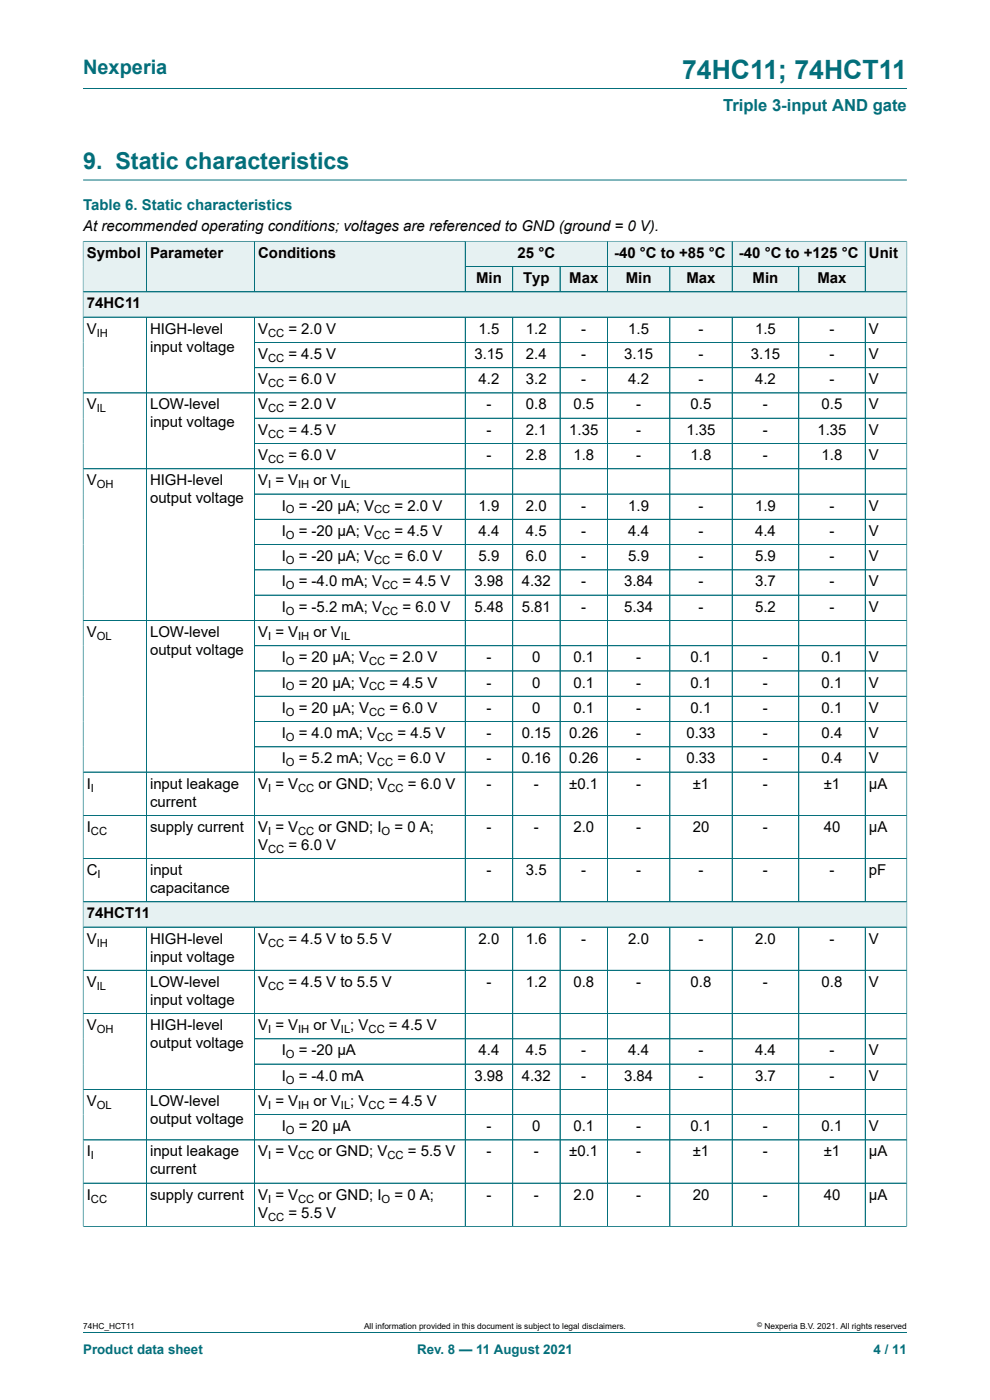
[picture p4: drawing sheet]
<svg xmlns="http://www.w3.org/2000/svg" width="210mm" height="297mm" viewBox="0 0 210 297" stroke-linecap="round" stroke-linejoin="round" font-family="sans-serif">
<defs><g id="words">
<text font-size="5.6" fill="#036f7b" x="144.7" y="16.8">74HC11; 74HCT11</text>
<text font-size="4.9" fill="#036f7b" x="17.6" y="35.9">9. Static characteristics</text>
<text font-size="4.2" fill="#036f7b" x="17.6" y="15.6">Nexperia</text>
<text font-size="3.5" fill="#036f7b" x="153.4" y="23.7">Triple 3-input AND gate</text>
<text font-size="3.2" fill="#036f7b" x="17.6" y="44.5">Table 6. Static characteristics</text>
<g font-size="3.2">
<text x="17.6" y="49.1">At recommended operating conditions; voltages are referenced to GND (ground = 0 V).</text>
<text x="18.4" y="54.7">Symbol</text>
<text x="31.8" y="54.7">Parameter</text>
<text x="54.8" y="54.7">Conditions</text>
<text x="109.8" y="54.7">25 °C</text>
<text x="130.3" y="54.7">-40 °C to +85 °C</text>
<text x="156.7" y="54.7">-40 °C to +125 °C</text>
<text x="184.3" y="54.7">Unit</text>
<text x="18.4" y="65.4">74HC11</text>
<text x="101" y="60.1">Min</text>
<text x="111" y="60.1">Typ</text>
<text x="120.7" y="60.1">Max</text>
<text x="132.7" y="60.1">Min</text>
<text x="145.6" y="60.1">Max</text>
<text x="159.6" y="60.1">Min</text>
<text x="173.4" y="60.1">Max</text>
<text x="18.4" y="70.8">V</text>
<text x="31.8" y="70.8">HIGH-level</text>
<text x="54.8" y="70.8">V</text>
<text x="61.2" y="70.8">= 2.0 V</text>
<text x="101.5" y="70.8">1.5</text>
<text x="111.6" y="70.8">1.2</text>
<text x="123.3" y="70.8">-</text>
<text x="133.3" y="70.8">1.5</text>
<text x="148.2" y="70.8">-</text>
<text x="160.2" y="70.8">1.5</text>
<text x="176" y="70.8">-</text>
<text x="184.3" y="70.8">V</text>
<text x="31.8" y="74.6">input voltage</text>
<text x="54.8" y="76.1">V</text>
<text x="61.2" y="76.1">= 4.5 V</text>
<text x="100.6" y="76.1">3.15</text>
<text x="111.6" y="76.1">2.4</text>
<text x="123.3" y="76.1">-</text>
<text x="132.4" y="76.1">3.15</text>
<text x="148.2" y="76.1">-</text>
<text x="159.3" y="76.1">3.15</text>
<text x="176" y="76.1">-</text>
<text x="184.3" y="76.1">V</text>
<text x="54.8" y="81.5">V</text>
<text x="61.2" y="81.5">= 6.0 V</text>
<text x="101.5" y="81.5">4.2</text>
<text x="111.6" y="81.5">3.2</text>
<text x="123.3" y="81.5">-</text>
<text x="133.3" y="81.5">4.2</text>
<text x="148.2" y="81.5">-</text>
<text x="160.2" y="81.5">4.2</text>
<text x="176" y="81.5">-</text>
<text x="184.3" y="81.5">V</text>
<text x="18.4" y="86.9">V</text>
<text x="31.8" y="86.9">LOW-level</text>
<text x="54.8" y="86.9">V</text>
<text x="61.2" y="86.9">= 2.0 V</text>
<text x="103.2" y="86.9">-</text>
<text x="111.6" y="86.9">0.8</text>
<text x="121.6" y="86.9">0.5</text>
<text x="134.9" y="86.9">-</text>
<text x="146.5" y="86.9">0.5</text>
<text x="161.8" y="86.9">-</text>
<text x="174.3" y="86.9">0.5</text>
<text x="184.3" y="86.9">V</text>
<text x="31.8" y="90.7">input voltage</text>
<text x="54.8" y="92.2">V</text>
<text x="61.2" y="92.2">= 4.5 V</text>
<text x="103.2" y="92.2">-</text>
<text x="111.6" y="92.2">2.1</text>
<text x="120.7" y="92.2">1.35</text>
<text x="134.9" y="92.2">-</text>
<text x="145.6" y="92.2">1.35</text>
<text x="161.8" y="92.2">-</text>
<text x="173.4" y="92.2">1.35</text>
<text x="184.3" y="92.2">V</text>
<text x="54.8" y="97.6">V</text>
<text x="61.2" y="97.6">= 6.0 V</text>
<text x="103.2" y="97.6">-</text>
<text x="111.6" y="97.6">2.8</text>
<text x="121.6" y="97.6">1.8</text>
<text x="134.9" y="97.6">-</text>
<text x="146.5" y="97.6">1.8</text>
<text x="161.8" y="97.6">-</text>
<text x="174.3" y="97.6">1.8</text>
<text x="184.3" y="97.6">V</text>
<text x="18.4" y="103">V</text>
<text x="31.8" y="103">HIGH-level</text>
<text x="31.8" y="106.8">output voltage</text>
<text x="54.8" y="103">V = V</text>
<text x="66.5" y="103">or V</text>
<text x="59.8" y="108.3">I</text>
<text x="59.8" y="113.7">I</text>
<text x="63.4" y="108.3">= -20 μA; V</text>
<text x="63.4" y="113.7">= -20 μA; V</text>
<text x="83.7" y="108.3">= 2.0 V</text>
<text x="83.7" y="113.7">= 4.5 V</text>
<text x="101.5" y="108.3">1.9</text>
<text x="101.5" y="113.7">4.4</text>
<text x="111.6" y="108.3">2.0</text>
<text x="111.6" y="113.7">4.5</text>
<text x="123.3" y="108.3">-</text>
<text x="123.3" y="113.7">-</text>
<text x="133.3" y="108.3">1.9</text>
<text x="133.3" y="113.7">4.4</text>
<text x="148.2" y="108.3">-</text>
<text x="148.2" y="113.7">-</text>
<text x="160.2" y="108.3">1.9</text>
<text x="160.2" y="113.7">4.4</text>
<text x="176" y="108.3">-</text>
<text x="176" y="113.7">-</text>
<text x="184.3" y="108.3">V</text>
<text x="184.3" y="113.7">V</text>
<text x="59.8" y="119">I</text>
<text x="63.4" y="119">= -20 μA; V</text>
<text x="83.7" y="119">= 6.0 V</text>
<text x="101.5" y="119">5.9</text>
<text x="111.6" y="119">6.0</text>
<text x="123.3" y="119">-</text>
<text x="133.3" y="119">5.9</text>
<text x="148.2" y="119">-</text>
<text x="160.2" y="119">5.9</text>
<text x="176" y="119">-</text>
<text x="184.3" y="119">V</text>
<text x="59.8" y="124.4">I</text>
<text x="63.4" y="124.4">= -4.0 mA; V</text>
<text x="85.4" y="124.4">= 4.5 V</text>
<text x="100.6" y="124.4">3.98</text>
<text x="110.7" y="124.4">4.32</text>
<text x="123.3" y="124.4">-</text>
<text x="132.4" y="124.4">3.84</text>
<text x="148.2" y="124.4">-</text>
<text x="160.2" y="124.4">3.7</text>
<text x="176" y="124.4">-</text>
<text x="184.3" y="124.4">V</text>
<text x="59.8" y="129.8">I</text>
<text x="63.4" y="129.8">= -5.2 mA; V</text>
<text x="85.4" y="129.8">= 6.0 V</text>
<text x="100.6" y="129.8">5.48</text>
<text x="110.7" y="129.8">5.81</text>
<text x="123.3" y="129.8">-</text>
<text x="132.4" y="129.8">5.34</text>
<text x="148.2" y="129.8">-</text>
<text x="160.2" y="129.8">5.2</text>
<text x="176" y="129.8">-</text>
<text x="184.3" y="129.8">V</text>
<text x="18.4" y="135.1">V</text>
<text x="31.8" y="135.1">LOW-level</text>
<text x="54.8" y="135.1">V = V</text>
<text x="66.5" y="135.1">or V</text>
<text x="31.8" y="138.9">output voltage</text>
<text x="59.8" y="140.5">I</text>
<text x="63.4" y="140.5">= 20 μA; V</text>
<text x="82.6" y="140.5">= 2.0 V</text>
<text x="103.2" y="140.5">-</text>
<text x="112.9" y="140.5">0</text>
<text x="121.6" y="140.5">0.1</text>
<text x="134.9" y="140.5">-</text>
<text x="146.5" y="140.5">0.1</text>
<text x="161.8" y="140.5">-</text>
<text x="174.3" y="140.5">0.1</text>
<text x="184.3" y="140.5">V</text>
<text x="59.8" y="145.8">I</text>
<text x="63.4" y="145.8">= 20 μA; V</text>
<text x="82.6" y="145.8">= 4.5 V</text>
<text x="103.2" y="145.8">-</text>
<text x="112.9" y="145.8">0</text>
<text x="121.6" y="145.8">0.1</text>
<text x="134.9" y="145.8">-</text>
<text x="146.5" y="145.8">0.1</text>
<text x="161.8" y="145.8">-</text>
<text x="174.3" y="145.8">0.1</text>
<text x="184.3" y="145.8">V</text>
<text x="59.8" y="151.2">I</text>
<text x="63.4" y="151.2">= 20 μA; V</text>
<text x="82.6" y="151.2">= 6.0 V</text>
<text x="103.2" y="151.2">-</text>
<text x="112.9" y="151.2">0</text>
<text x="121.6" y="151.2">0.1</text>
<text x="134.9" y="151.2">-</text>
<text x="146.5" y="151.2">0.1</text>
<text x="161.8" y="151.2">-</text>
<text x="174.3" y="151.2">0.1</text>
<text x="184.3" y="151.2">V</text>
<text x="59.8" y="156.6">I</text>
<text x="59.8" y="161.9">I</text>
<text x="63.4" y="156.6">= 4.0 mA; V</text>
<text x="63.4" y="161.9">= 5.2 mA; V</text>
<text x="84.3" y="156.6">= 4.5 V</text>
<text x="84.3" y="161.9">= 6.0 V</text>
<text x="103.2" y="156.6">-</text>
<text x="103.2" y="161.9">-</text>
<text x="110.7" y="156.6">0.15</text>
<text x="110.7" y="161.9">0.16</text>
<text x="120.7" y="156.6">0.26</text>
<text x="120.7" y="161.9">0.26</text>
<text x="134.9" y="156.6">-</text>
<text x="134.9" y="161.9">-</text>
<text x="145.6" y="156.6">0.33</text>
<text x="145.6" y="161.9">0.33</text>
<text x="161.8" y="156.6">-</text>
<text x="161.8" y="161.9">-</text>
<text x="174.3" y="156.6">0.4</text>
<text x="174.3" y="161.9">0.4</text>
<text x="184.3" y="156.6">V</text>
<text x="184.3" y="161.9">V</text>
<text x="18.4" y="167.3">I</text>
<text x="31.8" y="167.3">input leakage</text>
<text x="54.8" y="167.3">V = V</text>
<text x="67.6" y="167.3">or GND; V</text>
<text x="86.5" y="167.3">= 6.0 V</text>
<text x="103.2" y="167.3">-</text>
<text x="113.3" y="167.3">-</text>
<text x="120.8" y="167.3">±0.1</text>
<text x="134.9" y="167.3">-</text>
<text x="147" y="167.3">±1</text>
<text x="161.8" y="167.3">-</text>
<text x="174.7" y="167.3">±1</text>
<text x="184.3" y="167.3">μA</text>
<text x="31.8" y="171.1">current</text>
<text x="18.4" y="176.5">I</text>
<text x="31.8" y="176.5">supply current</text>
<text x="54.8" y="176.5">V = V</text>
<text x="67.6" y="176.5">or GND; I</text>
<text x="83.7" y="176.5">= 0 A;</text>
<text x="103.2" y="176.5">-</text>
<text x="113.3" y="176.5">-</text>
<text x="121.6" y="176.5">2.0</text>
<text x="134.9" y="176.5">-</text>
<text x="146.9" y="176.5">20</text>
<text x="161.8" y="176.5">-</text>
<text x="174.7" y="176.5">40</text>
<text x="184.3" y="176.5">μA</text>
<text x="18.4" y="185.6">C</text>
<text x="31.8" y="185.6">input</text>
<text x="54.8" y="180.3">V</text>
<text x="61.2" y="180.3">= 6.0 V</text>
<text x="103.2" y="185.6">-</text>
<text x="111.6" y="185.6">3.5</text>
<text x="123.3" y="185.6">-</text>
<text x="134.9" y="185.6">-</text>
<text x="148.2" y="185.6">-</text>
<text x="161.8" y="185.6">-</text>
<text x="176" y="185.6">-</text>
<text x="184.3" y="185.6">pF</text>
<text x="31.8" y="189.5">capacitance</text>
<text x="18.4" y="194.8">74HCT11</text>
<text x="18.4" y="200.2">V</text>
<text x="31.8" y="200.2">HIGH-level</text>
<text x="31.8" y="204">input voltage</text>
<text x="54.8" y="200.2">V</text>
<text x="61.2" y="200.2">= 4.5 V to 5.5 V</text>
<text x="101.5" y="200.2">2.0</text>
<text x="111.6" y="200.2">1.6</text>
<text x="123.3" y="200.2">-</text>
<text x="133.3" y="200.2">2.0</text>
<text x="148.2" y="200.2">-</text>
<text x="160.2" y="200.2">2.0</text>
<text x="176" y="200.2">-</text>
<text x="184.3" y="200.2">V</text>
<text x="18.4" y="209.3">V</text>
<text x="31.8" y="209.3">LOW-level</text>
<text x="54.8" y="209.3">V</text>
<text x="61.2" y="209.3">= 4.5 V to 5.5 V</text>
<text x="103.2" y="209.3">-</text>
<text x="111.6" y="209.3">1.2</text>
<text x="121.6" y="209.3">0.8</text>
<text x="134.9" y="209.3">-</text>
<text x="146.5" y="209.3">0.8</text>
<text x="161.8" y="209.3">-</text>
<text x="174.3" y="209.3">0.8</text>
<text x="184.3" y="209.3">V</text>
<text x="31.8" y="213.2">input voltage</text>
<text x="18.4" y="218.5">V</text>
<text x="31.8" y="218.5">HIGH-level</text>
<text x="54.8" y="218.5">V = V</text>
<text x="66.5" y="218.5">or V ; V</text>
<text x="82.5" y="218.5">= 4.5 V</text>
<text x="31.8" y="222.3">output voltage</text>
<text x="59.8" y="223.9">I</text>
<text x="63.4" y="223.9">= -20 μA</text>
<text x="101.5" y="223.9">4.4</text>
<text x="111.6" y="223.9">4.5</text>
<text x="123.3" y="223.9">-</text>
<text x="133.3" y="223.9">4.4</text>
<text x="148.2" y="223.9">-</text>
<text x="160.2" y="223.9">4.4</text>
<text x="176" y="223.9">-</text>
<text x="184.3" y="223.9">V</text>
<text x="59.8" y="229.2">I</text>
<text x="63.4" y="229.2">= -4.0 mA</text>
<text x="100.6" y="229.2">3.98</text>
<text x="110.7" y="229.2">4.32</text>
<text x="123.3" y="229.2">-</text>
<text x="132.4" y="229.2">3.84</text>
<text x="148.2" y="229.2">-</text>
<text x="160.2" y="229.2">3.7</text>
<text x="176" y="229.2">-</text>
<text x="184.3" y="229.2">V</text>
<text x="18.4" y="234.6">V</text>
<text x="31.8" y="234.6">LOW-level</text>
<text x="31.8" y="238.4">output voltage</text>
<text x="54.8" y="234.6">V = V</text>
<text x="59.8" y="240">I</text>
<text x="63.4" y="240">= 20 μA</text>
<text x="66.5" y="234.6">or V ; V</text>
<text x="82.5" y="234.6">= 4.5 V</text>
<text x="103.2" y="240">-</text>
<text x="112.9" y="240">0</text>
<text x="121.6" y="240">0.1</text>
<text x="134.9" y="240">-</text>
<text x="146.5" y="240">0.1</text>
<text x="161.8" y="240">-</text>
<text x="174.3" y="240">0.1</text>
<text x="184.3" y="240">V</text>
<text x="18.4" y="245.3">I</text>
<text x="31.8" y="245.3">input leakage</text>
<text x="54.8" y="245.3">V = V</text>
<text x="67.6" y="245.3">or GND; V</text>
<text x="86.5" y="245.3">= 5.5 V</text>
<text x="103.2" y="245.3">-</text>
<text x="113.3" y="245.3">-</text>
<text x="120.8" y="245.3">±0.1</text>
<text x="134.9" y="245.3">-</text>
<text x="147" y="245.3">±1</text>
<text x="161.8" y="245.3">-</text>
<text x="174.7" y="245.3">±1</text>
<text x="184.3" y="245.3">μA</text>
<text x="31.8" y="249.1">current</text>
<text x="18.4" y="254.5">I</text>
<text x="31.8" y="254.5">supply current</text>
<text x="54.8" y="254.5">V = V</text>
<text x="67.6" y="254.5">or GND; I</text>
<text x="83.7" y="254.5">= 0 A;</text>
<text x="103.2" y="254.5">-</text>
<text x="113.3" y="254.5">-</text>
<text x="121.6" y="254.5">2.0</text>
<text x="134.9" y="254.5">-</text>
<text x="146.9" y="254.5">20</text>
<text x="161.8" y="254.5">-</text>
<text x="174.7" y="254.5">40</text>
<text x="184.3" y="254.5">μA</text>
<text x="54.8" y="258.3">V</text>
<text x="61.2" y="258.3">= 5.5 V</text>
</g>
<g font-size="2.8" fill="#036f7b">
<text x="17.6" y="287.2">Product data sheet</text>
<text x="88.5" y="287.2">Rev. 8 — 11 August 2021</text>
<text x="185.3" y="287.2">4 / 11</text>
</g>
<g font-size="2.4">
<text x="20.5" y="71.4">IH</text>
<text x="56.9" y="71.4">CC</text>
<text x="56.9" y="76.8">CC</text>
<text x="56.9" y="82.1">CC</text>
<text x="20.5" y="87.5">IL</text>
<text x="56.9" y="87.5">CC</text>
<text x="56.9" y="92.8">CC</text>
<text x="56.9" y="98.2">CC</text>
<text x="20.5" y="103.6">OH</text>
<text x="56.9" y="103.6">I</text>
<text x="63.2" y="103.6">IH</text>
<text x="72.3" y="103.6">IL</text>
<text x="60.6" y="108.9">O</text>
<text x="79.4" y="108.9">CC</text>
<text x="60.6" y="114.3">O</text>
<text x="60.6" y="119.7">O</text>
<text x="79.4" y="114.3">CC</text>
<text x="79.4" y="119.7">CC</text>
<text x="60.6" y="125">O</text>
<text x="81.1" y="125">CC</text>
<text x="60.6" y="130.4">O</text>
<text x="81.1" y="130.4">CC</text>
<text x="20.5" y="135.7">OL</text>
<text x="56.9" y="135.7">I</text>
<text x="63.2" y="135.7">IH</text>
<text x="72.3" y="135.7">IL</text>
<text x="60.6" y="141.1">O</text>
<text x="78.3" y="141.1">CC</text>
<text x="60.6" y="146.5">O</text>
<text x="78.3" y="146.5">CC</text>
<text x="60.6" y="151.8">O</text>
<text x="78.3" y="151.8">CC</text>
<text x="60.6" y="157.2">O</text>
<text x="80" y="157.2">CC</text>
<text x="19.3" y="167.9">I</text>
<text x="56.9" y="167.9">I</text>
<text x="60.6" y="162.6">O</text>
<text x="63.2" y="167.9">CC</text>
<text x="80" y="162.6">CC</text>
<text x="82.2" y="167.9">CC</text>
<text x="19.3" y="177.1">CC</text>
<text x="56.9" y="177.1">I</text>
<text x="63.2" y="177.1">CC</text>
<text x="81" y="177.1">O</text>
<text x="56.9" y="180.9">CC</text>
<text x="20.7" y="186.3">I</text>
<text x="20.5" y="200.8">IH</text>
<text x="56.9" y="200.8">CC</text>
<text x="20.5" y="210">IL</text>
<text x="56.9" y="210">CC</text>
<text x="20.5" y="219.1">OH</text>
<text x="56.9" y="219.1">I</text>
<text x="63.2" y="219.1">IH</text>
<text x="72.3" y="219.1">IL</text>
<text x="78.2" y="219.1">CC</text>
<text x="60.6" y="224.5">O</text>
<text x="60.6" y="229.9">O</text>
<text x="20.5" y="235.2">OL</text>
<text x="56.9" y="235.2">I</text>
<text x="63.2" y="235.2">IH</text>
<text x="72.3" y="235.2">IL</text>
<text x="78.2" y="235.2">CC</text>
<text x="19.3" y="245.9">I</text>
<text x="56.9" y="245.9">I</text>
<text x="60.6" y="240.6">O</text>
<text x="63.2" y="245.9">CC</text>
<text x="82.2" y="245.9">CC</text>
<text x="19.3" y="255.1">CC</text>
<text x="56.9" y="255.1">I</text>
<text x="63.2" y="255.1">CC</text>
<text x="81" y="255.1">O</text>
<text x="56.9" y="258.9">CC</text>
</g>
<g font-size="1.8">
<text x="17.6" y="282">74HC_HCT11</text>
<text x="77.2" y="282">All information provided in this document is subject to legal disclaimers.</text>
<text x="162.2" y="282">Nexperia B.V. 2021. All rights reserved</text>
</g>
<text font-size="1.4" x="160.6" y="281.6">©</text>
</g></defs>
<path d="M17.6 18.8h174.8M17.6 38.2h174.8M98.7 51.2h30.2v5.4h-30.2z" fill="none" stroke="#036f7b" stroke-width=".21"/>
<path d="M98.8 51.3h30v5.2h-30z" fill="#e6f1f2"/>
<path d="M128.9 51.2h26.4v5.4h-26.4z" fill="none" stroke="#036f7b" stroke-width=".21"/>
<path d="M128.9 51.3h26.3v5.2h-26.3z" fill="#e6f1f2"/>
<path d="M155.3 51.2h28.2v5.4h-28.2z" fill="none" stroke="#036f7b" stroke-width=".21"/>
<path d="M155.4 51.3h28.1v5.2h-28.1z" fill="#e6f1f2"/>
<path d="M17.6 51.1v10.8h13.4v-10.7h-13.4" fill="none" stroke="#036f7b" stroke-width=".21"/>
<path d="M17.7 51.3h13.3v10.5h-13.3z" fill="#e6f1f2"/>
<path d="M31 51.2h23v10.7h-23z" fill="none" stroke="#036f7b" stroke-width=".21"/>
<path d="M31.1 51.3h22.8v10.5h-22.8z" fill="#e6f1f2"/>
<path d="M54 51.2h44.7v10.7h-44.7z" fill="none" stroke="#036f7b" stroke-width=".21"/>
<g fill="#e6f1f2">
<path d="M54 51.3h44.6v10.5h-44.6z"/>
<path d="M98.8 56.6h9.9v5.2h-9.9z"/>
</g>
<path d="M98.7 56.6h10.1v5.3h-10.1z" fill="none" stroke="#036f7b" stroke-width=".21"/>
<path d="M108.8 56.6h9.9v5.2h-9.9z" fill="#e6f1f2"/>
<path d="M108.8 56.6h10v5.3h-10z" fill="none" stroke="#036f7b" stroke-width=".21"/>
<path d="M118.9 56.6h9.9v5.2h-9.9z" fill="#e6f1f2"/>
<path d="M118.8 56.6h10.1v5.3h-10.1z" fill="none" stroke="#036f7b" stroke-width=".21"/>
<path d="M128.9 56.6h13.1v5.2h-13.1z" fill="#e6f1f2"/>
<path d="M128.9 56.6h13.2v5.3h-13.2z" fill="none" stroke="#036f7b" stroke-width=".21"/>
<path d="M142.2 56.6h13v5.2h-13z" fill="#e6f1f2"/>
<path d="M142.1 56.6h13.2v5.3h-13.2z" fill="none" stroke="#036f7b" stroke-width=".21"/>
<path d="M155.4 56.6h14v5.2h-14z" fill="#e6f1f2"/>
<path d="M155.3 56.6h14.1v5.3h-14.1z" fill="none" stroke="#036f7b" stroke-width=".21"/>
<path d="M169.5 56.6h14v5.2h-14z" fill="#e6f1f2"/>
<path d="M192.4 51.1v10.8h-23v-5.3h14.1M192.4 51.2h-8.9v10.7" fill="none" stroke="#036f7b" stroke-width=".21"/>
<path d="M183.6 51.3h8.7v10.5h-8.7z" fill="#e6f1f2"/>
<path d="M17.6 61.9h174.8v5.4h-174.8z" fill="none" stroke="#036f7b" stroke-width=".21"/>
<path d="M17.7 62h174.6v5.2h-174.6z" fill="#e6f1f2"/>
<g fill="none" stroke="#036f7b" stroke-width=".21">
<path d="M17.6 67.3h174.8v129.4h-174.8zM31 67.3v124M54 72.6h138.4M54 78h138.4M54 67.3v124M98.7 67.3v124M108.8 67.3v124M118.8 67.3v124M128.9 67.3v124M142.1 67.3v124M155.3 67.3v124M169.4 67.3v124"/>
<path d="M183.5 67.3v124M17.6 99.4h174.8M54 88.7h138.4M54 94.1h138.4M192.4 83.4h-174.8M54 104.8h138.4M54 110.2h138.4M54 115.5h138.4M17.6 131.6h174.8M54 120.9h138.4M54 126.3h138.4M54 137h138.4"/>
<path d="M54 142.3h138.4M54 147.7h138.4M54 153.1h138.4M54 158.4h138.4M17.6 173h174.8M192.4 163.8h-174.8M17.6 182.1h174.8M17.6 191.3h174.8"/>
</g>
<path d="M17.7 191.4h174.6v5.2h-174.6z" fill="#e6f1f2"/>
<g fill="none" stroke="#036f7b" stroke-width=".21">
<path d="M17.6 51.3v208.9M17.7 51.2h174.6M31 51.3v10.5M54 51.3v10.5M98.7 51.3v10.5M98.8 56.6h84.7M108.8 56.6v5.2M118.8 56.6v5.2M128.9 51.3v10.5M142.1 56.6v5.2M155.3 51.3v10.5M169.4 56.6v5.2"/>
<path d="M183.5 51.3v10.5M192.4 51.3v208.9M17.7 61.9h174.6M17.7 67.3h174.6M31 67.3v123.9M54 67.3v123.9M54 72.6h138.3M54 78h138.3M98.7 67.3v123.9M108.8 67.3v123.9M118.8 67.3v123.9M128.9 67.3v123.9"/>
<path d="M142.1 67.3v123.9M155.3 67.3v123.9M169.4 67.3v123.9M183.5 67.3v123.9M17.7 83.4h174.6M17.7 99.4h174.6M54 88.7h138.3M54 94.1h138.3M54 104.8h138.3M54 115.5h138.3M192.3 110.2h-138.3M17.7 131.6h174.6"/>
<path d="M54 120.9h138.3M192.3 126.3h-138.3M192.3 137h-138.3M54 142.3h138.3M54 147.7h138.3M54 158.4h138.3M192.3 153.1h-138.3M17.7 163.8h174.6M192.3 173h-174.6M17.6 196.7h174.8M31 196.7v63.5M54 196.7v63.5"/>
<path d="M98.7 196.7v63.5M108.8 196.7v63.5M118.8 196.7v63.5M128.9 196.7v63.5M142.1 196.7v63.5M155.3 196.7v63.5M169.4 196.7v63.5M183.5 196.7v63.5M192.3 182.1h-174.6M192.3 191.3h-174.6M17.6 205.8h174.8M17.6 215h174.8"/>
<path d="M54 220.4h138.4M54 225.7h138.4M54 236.5h138.4M192.4 231.1h-174.8M17.6 251h174.8M192.4 241.8h-174.8M17.6 260.2h174.8M17.6 282.6h174.8"/>
</g>
<use href="#words"/>
</svg>
